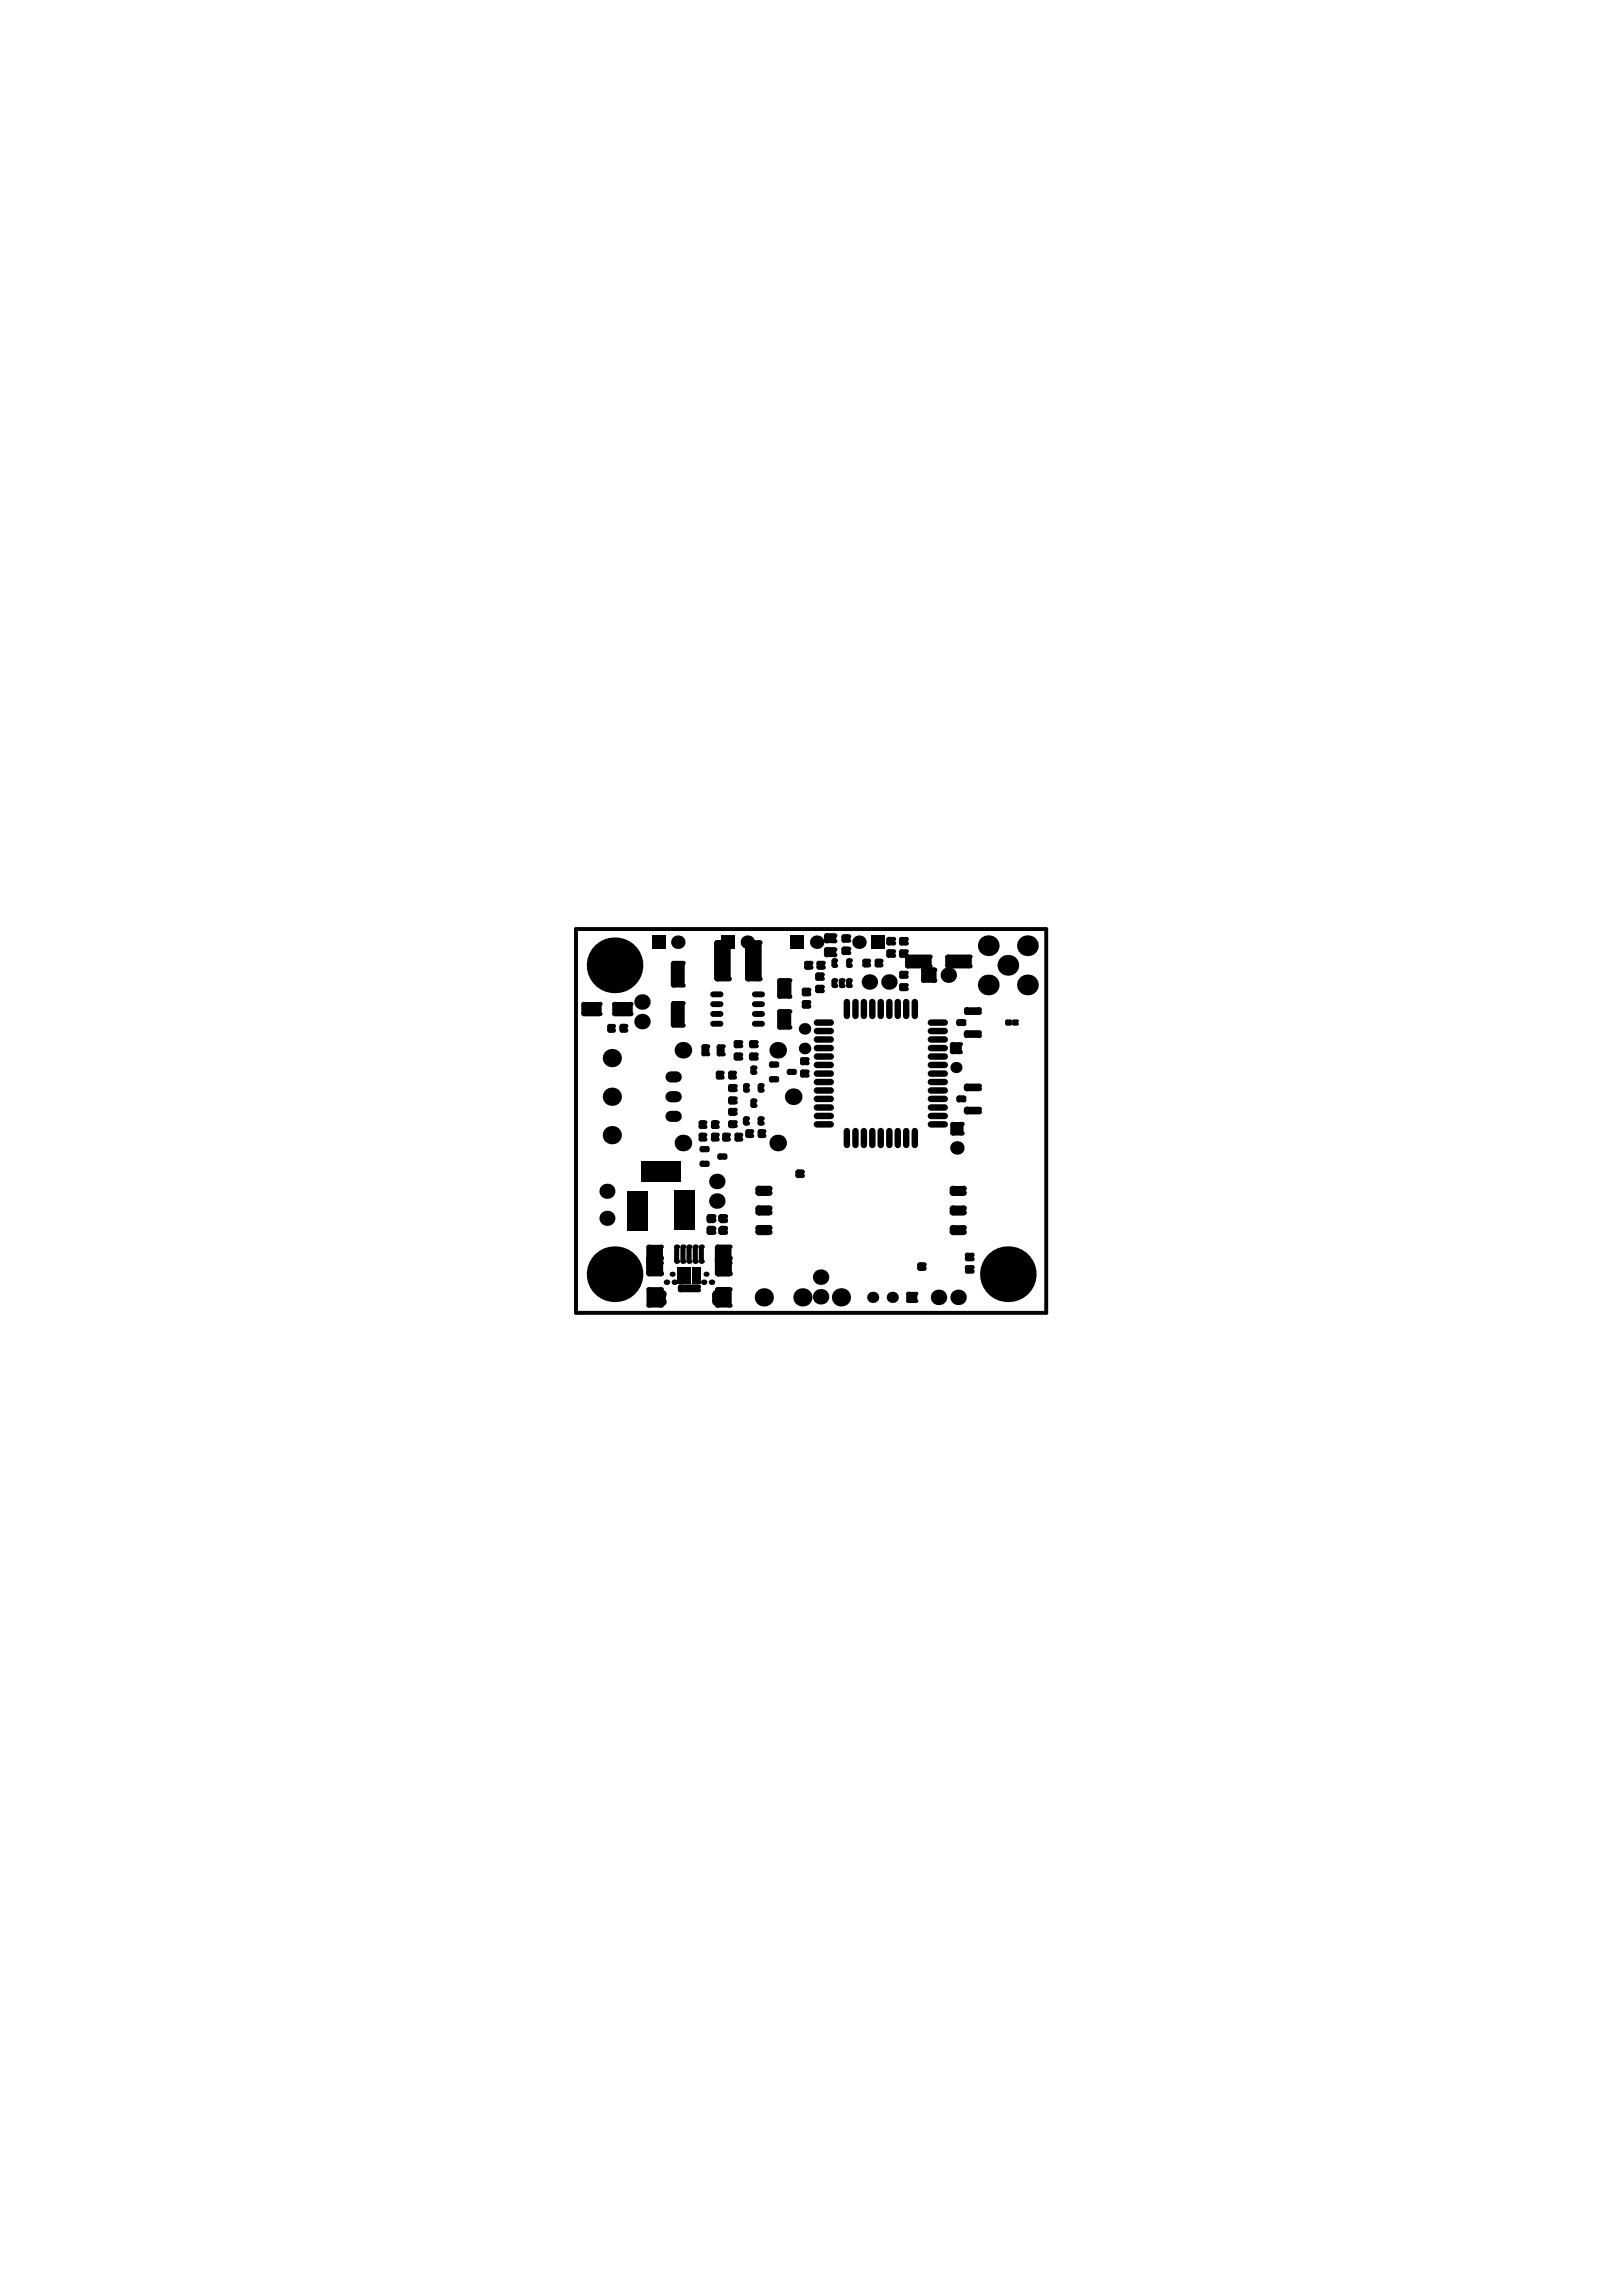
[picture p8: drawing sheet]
<svg xmlns="http://www.w3.org/2000/svg" width="210mm" height="297mm" viewBox="0 0 210 297" stroke-linecap="round" stroke-linejoin="round" font-family="sans-serif">
<path d="M74.5 120.2h60.9v49.6h-60.9z" fill="none" stroke="#000" stroke-width=".51"/>
<g fill="#000">
<circle cx="75.5" cy="131.2" r=".28"/>
<circle cx="75.5" cy="129.9" r=".28"/>
<circle cx="77.6" cy="129.9" r=".28"/>
<circle cx="77.6" cy="131.2" r=".28"/>
<circle cx="78.8" cy="133.3" r=".27"/>
<circle cx="78.8" cy="132.7" r=".27"/>
<circle cx="79.2" cy="136.9" r="1.18"/>
<circle cx="79.3" cy="133.3" r=".27"/>
<circle cx="79.3" cy="132.7" r=".27"/>
<circle cx="79.5" cy="131.2" r=".28"/>
<circle cx="79.5" cy="129.9" r=".28"/>
<circle cx="79.5" cy="124.9" r="3.6"/>
<circle cx="80.4" cy="133.3" r=".27"/>
<circle cx="80.4" cy="132.7" r=".27"/>
<circle cx="80.9" cy="132.7" r=".27"/>
<circle cx="80.9" cy="133.3" r=".27"/>
<circle cx="81.6" cy="131.2" r=".28"/>
<circle cx="81.6" cy="129.9" r=".28"/>
<circle cx="83.1" cy="132.2" r="1"/>
<circle cx="83.1" cy="129.6" r="1"/>
<circle cx="87.1" cy="127.5" r=".27"/>
<circle cx="87.1" cy="129.8" r=".27"/>
<circle cx="87.1" cy="132.7" r=".27"/>
<circle cx="87.1" cy="124.6" r=".27"/>
<circle cx="87.7" cy="121.9" r=".88"/>
<circle cx="88.4" cy="129.8" r=".27"/>
<circle cx="88.4" cy="127.5" r=".27"/>
<circle cx="88.4" cy="132.7" r=".27"/>
<circle cx="88.4" cy="124.6" r=".27"/>
<circle cx="88.4" cy="135.9" r="1.08"/>
<circle cx="91" cy="135.4" r=".25"/>
<circle cx="91" cy="136.4" r=".25"/>
<circle cx="91.5" cy="136.4" r=".25"/>
<circle cx="91.5" cy="135.4" r=".25"/>
<circle cx="92.8" cy="126.6" r=".33"/>
<circle cx="92.8" cy="121.9" r=".33"/>
<circle cx="92.9" cy="139.4" r=".27"/>
<circle cx="92.9" cy="138.8" r=".27"/>
<circle cx="93" cy="136.4" r=".25"/>
<circle cx="93" cy="135.4" r=".25"/>
<circle cx="93.4" cy="139.4" r=".27"/>
<circle cx="93.4" cy="138.8" r=".27"/>
<circle cx="93.5" cy="135.4" r=".25"/>
<circle cx="93.5" cy="136.4" r=".25"/>
<circle cx="94.3" cy="121.9" r=".33"/>
<circle cx="94.3" cy="126.6" r=".33"/>
<circle cx="94.5" cy="138.8" r=".27"/>
<circle cx="94.5" cy="139.4" r=".27"/>
<circle cx="95" cy="138.8" r=".27"/>
<circle cx="95" cy="139.4" r=".27"/>
<circle cx="95.2" cy="136.9" r=".27"/>
<circle cx="95.2" cy="134.8" r=".27"/>
<circle cx="95.2" cy="135.3" r=".27"/>
<circle cx="95.2" cy="136.4" r=".27"/>
<circle cx="95.8" cy="134.8" r=".27"/>
<circle cx="95.8" cy="136.9" r=".27"/>
<circle cx="95.8" cy="135.3" r=".27"/>
<circle cx="95.8" cy="136.4" r=".27"/>
<circle cx="96.7" cy="121.9" r=".88"/>
<circle cx="96.7" cy="121.9" r=".33"/>
<circle cx="96.7" cy="126.6" r=".33"/>
<circle cx="97.2" cy="134.8" r=".27"/>
<circle cx="97.2" cy="136.9" r=".27"/>
<circle cx="97.2" cy="136.4" r=".27"/>
<circle cx="97.2" cy="135.3" r=".27"/>
<circle cx="97.4" cy="138.1" r=".28"/>
<circle cx="97.4" cy="138.8" r=".28"/>
<circle cx="97.6" cy="138.8" r=".28"/>
<circle cx="97.6" cy="138.1" r=".28"/>
<circle cx="97.8" cy="134.8" r=".27"/>
<circle cx="97.8" cy="136.9" r=".27"/>
<circle cx="97.8" cy="136.4" r=".27"/>
<circle cx="97.8" cy="135.3" r=".27"/>
<circle cx="98.2" cy="126.6" r=".33"/>
<circle cx="98.2" cy="121.9" r=".33"/>
<circle cx="99.8" cy="137.6" r=".28"/>
<circle cx="99.8" cy="139.5" r=".28"/>
<circle cx="99.8" cy="139.8" r=".28"/>
<circle cx="99.8" cy="137.9" r=".28"/>
<circle cx="100.4" cy="139.8" r=".28"/>
<circle cx="100.4" cy="137.6" r=".28"/>
<circle cx="100.4" cy="137.9" r=".28"/>
<circle cx="100.4" cy="139.5" r=".28"/>
<circle cx="100.6" cy="135.9" r="1.08"/>
<circle cx="100.8" cy="128.9" r=".28"/>
<circle cx="100.8" cy="130.8" r=".28"/>
<circle cx="100.8" cy="126.8" r=".28"/>
<circle cx="100.8" cy="132.9" r=".28"/>
<circle cx="102.1" cy="138.6" r=".28"/>
<circle cx="102.1" cy="138.8" r=".28"/>
<circle cx="102.1" cy="126.8" r=".28"/>
<circle cx="102.1" cy="132.9" r=".28"/>
<circle cx="102.1" cy="128.9" r=".28"/>
<circle cx="102.1" cy="130.8" r=".28"/>
<circle cx="102.7" cy="138.6" r=".28"/>
<circle cx="102.7" cy="138.8" r=".28"/>
<circle cx="103.8" cy="137.5" r=".27"/>
<circle cx="103.8" cy="138.6" r=".27"/>
<circle cx="103.8" cy="137" r=".27"/>
<circle cx="103.8" cy="139.1" r=".27"/>
<circle cx="104" cy="130.2" r=".28"/>
<circle cx="104" cy="129.7" r=".28"/>
<circle cx="104" cy="128.1" r=".28"/>
<circle cx="104" cy="128.6" r=".28"/>
<circle cx="104.1" cy="133.1" r=".75"/>
<circle cx="104.1" cy="135.6" r=".75"/>
<circle cx="104.3" cy="124.6" r=".28"/>
<circle cx="104.3" cy="125.2" r=".28"/>
<circle cx="104.4" cy="137" r=".27"/>
<circle cx="104.4" cy="139.1" r=".27"/>
<circle cx="104.4" cy="137.5" r=".27"/>
<circle cx="104.4" cy="138.6" r=".27"/>
<circle cx="104.6" cy="130.2" r=".28"/>
<circle cx="104.6" cy="128.1" r=".28"/>
<circle cx="104.6" cy="129.7" r=".28"/>
<circle cx="104.6" cy="128.6" r=".28"/>
<circle cx="104.9" cy="124.6" r=".28"/>
<circle cx="104.9" cy="125.2" r=".28"/>
<circle cx="105.7" cy="121.9" r=".88"/>
<circle cx="105.8" cy="128.2" r=".28"/>
<circle cx="105.8" cy="126.1" r=".28"/>
<circle cx="105.8" cy="127.7" r=".28"/>
<circle cx="105.8" cy="126.6" r=".28"/>
<circle cx="105.9" cy="125.2" r=".28"/>
<circle cx="105.9" cy="124.6" r=".28"/>
<circle cx="106.3" cy="128.2" r=".28"/>
<circle cx="106.3" cy="126.6" r=".28"/>
<circle cx="106.3" cy="127.7" r=".28"/>
<circle cx="106.3" cy="126.1" r=".28"/>
<circle cx="106.5" cy="124.6" r=".28"/>
<circle cx="106.5" cy="125.2" r=".28"/>
<circle cx="106.9" cy="121" r=".28"/>
<circle cx="106.9" cy="122.8" r=".28"/>
<circle cx="106.9" cy="121.8" r=".28"/>
<circle cx="106.9" cy="123.6" r=".28"/>
<circle cx="107.9" cy="124.3" r=".28"/>
<circle cx="107.9" cy="126.8" r=".28"/>
<circle cx="107.9" cy="127.6" r=".28"/>
<circle cx="107.9" cy="124.9" r=".28"/>
<circle cx="108" cy="121" r=".28"/>
<circle cx="108" cy="123.6" r=".28"/>
<circle cx="108" cy="122.8" r=".28"/>
<circle cx="108" cy="121.8" r=".28"/>
<circle cx="108.1" cy="124.3" r=".28"/>
<circle cx="108.1" cy="126.8" r=".28"/>
<circle cx="108.1" cy="127.6" r=".28"/>
<circle cx="108.1" cy="124.9" r=".28"/>
<circle cx="108.8" cy="127.6" r=".28"/>
<circle cx="108.8" cy="126.8" r=".28"/>
<circle cx="109" cy="127.6" r=".28"/>
<circle cx="109" cy="126.8" r=".28"/>
<circle cx="109.2" cy="122.8" r=".28"/>
<circle cx="109.2" cy="121.7" r=".28"/>
<circle cx="109.2" cy="123.3" r=".28"/>
<circle cx="109.2" cy="121.2" r=".28"/>
<circle cx="109.8" cy="123.3" r=".28"/>
<circle cx="109.8" cy="122.8" r=".28"/>
<circle cx="109.8" cy="124.9" r=".28"/>
<circle cx="109.8" cy="127.6" r=".28"/>
<circle cx="109.8" cy="126.8" r=".28"/>
<circle cx="109.8" cy="121.7" r=".28"/>
<circle cx="109.8" cy="121.2" r=".28"/>
<circle cx="109.8" cy="124.3" r=".28"/>
<circle cx="110" cy="124.9" r=".28"/>
<circle cx="110" cy="124.3" r=".28"/>
<circle cx="110" cy="127.6" r=".28"/>
<circle cx="110" cy="126.8" r=".28"/>
<circle cx="111.2" cy="121.9" r=".88"/>
<circle cx="111.8" cy="124.9" r=".27"/>
<circle cx="111.8" cy="124.3" r=".27"/>
<circle cx="112.4" cy="124.3" r=".27"/>
<circle cx="112.4" cy="124.9" r=".27"/>
<circle cx="112.5" cy="127" r="1"/>
<circle cx="113.4" cy="124.3" r=".27"/>
<circle cx="113.4" cy="124.9" r=".27"/>
<circle cx="114" cy="124.9" r=".27"/>
<circle cx="114" cy="124.3" r=".27"/>
<circle cx="115" cy="123.1" r=".28"/>
<circle cx="115" cy="123.6" r=".28"/>
<circle cx="115" cy="121.5" r=".28"/>
<circle cx="115" cy="122" r=".28"/>
<circle cx="115" cy="127" r="1"/>
<circle cx="115.6" cy="123.6" r=".28"/>
<circle cx="115.6" cy="123.1" r=".28"/>
<circle cx="115.6" cy="122" r=".28"/>
<circle cx="115.6" cy="121.5" r=".28"/>
<circle cx="116.6" cy="126.4" r=".27"/>
<circle cx="116.6" cy="123.6" r=".28"/>
<circle cx="116.6" cy="122" r=".28"/>
<circle cx="116.6" cy="127.4" r=".27"/>
<circle cx="116.6" cy="125.9" r=".27"/>
<circle cx="116.6" cy="123.1" r=".28"/>
<circle cx="116.6" cy="121.5" r=".28"/>
<circle cx="116.6" cy="128" r=".27"/>
<circle cx="117.2" cy="128" r=".27"/>
<circle cx="117.2" cy="127.4" r=".27"/>
<circle cx="117.2" cy="126.4" r=".27"/>
<circle cx="117.2" cy="123.1" r=".28"/>
<circle cx="117.2" cy="125.9" r=".27"/>
<circle cx="117.2" cy="123.6" r=".28"/>
<circle cx="117.2" cy="121.5" r=".28"/>
<circle cx="117.2" cy="122" r=".28"/>
<circle cx="117.4" cy="123.8" r=".27"/>
<circle cx="117.4" cy="125" r=".27"/>
<circle cx="119.5" cy="126.9" r=".3"/>
<circle cx="119.5" cy="125.5" r=".3"/>
<circle cx="120.3" cy="123.8" r=".27"/>
<circle cx="120.3" cy="125" r=".27"/>
<circle cx="120.9" cy="126.9" r=".3"/>
<circle cx="120.9" cy="125.5" r=".3"/>
<circle cx="122.6" cy="125" r=".27"/>
<circle cx="122.6" cy="123.8" r=".27"/>
<circle cx="122.7" cy="126.2" r="1"/>
<circle cx="123.2" cy="135.1" r=".25"/>
<circle cx="123.2" cy="136.1" r=".25"/>
<circle cx="123.7" cy="138.1" r=".72"/>
<circle cx="124" cy="132.1" r=".28"/>
<circle cx="124" cy="132.5" r=".28"/>
<circle cx="124.2" cy="136.1" r=".25"/>
<circle cx="124.2" cy="135.1" r=".25"/>
<circle cx="124.7" cy="132.5" r=".28"/>
<circle cx="124.7" cy="132.1" r=".28"/>
<circle cx="125.1" cy="134" r=".3"/>
<circle cx="125.1" cy="131" r=".3"/>
<circle cx="125.1" cy="130.6" r=".3"/>
<circle cx="125.1" cy="133.6" r=".3"/>
<circle cx="125.5" cy="123.8" r=".27"/>
<circle cx="125.5" cy="125" r=".27"/>
<circle cx="126.6" cy="134" r=".3"/>
<circle cx="126.6" cy="131" r=".3"/>
<circle cx="126.6" cy="130.6" r=".3"/>
<circle cx="126.6" cy="133.6" r=".3"/>
<circle cx="127.9" cy="127.4" r="1.34"/>
<circle cx="127.9" cy="122.3" r="1.34"/>
<circle cx="130.3" cy="132.1" r=".2"/>
<circle cx="130.3" cy="132.5" r=".2"/>
<circle cx="130.4" cy="124.9" r="1.34"/>
<circle cx="130.7" cy="132.5" r=".2"/>
<circle cx="130.7" cy="132.1" r=".2"/>
<circle cx="131.2" cy="132.5" r=".2"/>
<circle cx="131.2" cy="132.1" r=".2"/>
<circle cx="131.5" cy="132.1" r=".2"/>
<circle cx="131.5" cy="132.5" r=".2"/>
<circle cx="133" cy="127.4" r="1.34"/>
<circle cx="133" cy="122.3" r="1.34"/>
<circle cx="78.5" cy="154.1" r=".98"/>
<circle cx="78.5" cy="157.6" r=".98"/>
<circle cx="79.2" cy="146.9" r="1.18"/>
<circle cx="79.2" cy="141.9" r="1.18"/>
<circle cx="88.4" cy="147.9" r="1.08"/>
<circle cx="90.7" cy="145.8" r=".27"/>
<circle cx="90.7" cy="146.8" r=".27"/>
<circle cx="90.7" cy="145.2" r=".27"/>
<circle cx="90.7" cy="147.4" r=".27"/>
<circle cx="90.8" cy="148.8" r=".28"/>
<circle cx="90.8" cy="150.4" r=".28"/>
<circle cx="90.8" cy="150.7" r=".28"/>
<circle cx="90.8" cy="148.5" r=".28"/>
<circle cx="91.2" cy="145.8" r=".27"/>
<circle cx="91.2" cy="147.4" r=".27"/>
<circle cx="91.2" cy="146.8" r=".27"/>
<circle cx="91.2" cy="145.2" r=".27"/>
<circle cx="91.4" cy="148.5" r=".28"/>
<circle cx="91.4" cy="148.8" r=".28"/>
<circle cx="91.4" cy="150.4" r=".28"/>
<circle cx="91.4" cy="150.7" r=".28"/>
<circle cx="91.7" cy="157.9" r=".27"/>
<circle cx="91.7" cy="159" r=".27"/>
<circle cx="91.7" cy="159.5" r=".27"/>
<circle cx="91.7" cy="158" r=".27"/>
<circle cx="91.7" cy="157.4" r=".27"/>
<circle cx="91.7" cy="158.9" r=".27"/>
<circle cx="92.2" cy="157.4" r=".27"/>
<circle cx="92.2" cy="158" r=".27"/>
<circle cx="92.2" cy="158.9" r=".27"/>
<circle cx="92.2" cy="159.5" r=".27"/>
<circle cx="92.3" cy="146.8" r=".27"/>
<circle cx="92.3" cy="145.8" r=".27"/>
<circle cx="92.3" cy="147.4" r=".27"/>
<circle cx="92.3" cy="145.2" r=".27"/>
<circle cx="92.3" cy="159" r=".27"/>
<circle cx="92.3" cy="159.5" r=".27"/>
<circle cx="92.3" cy="157.9" r=".27"/>
<circle cx="92.3" cy="157.4" r=".27"/>
<circle cx="92.8" cy="147.4" r=".27"/>
<circle cx="92.8" cy="146.8" r=".27"/>
<circle cx="92.8" cy="155.4" r="1"/>
<circle cx="92.8" cy="152.8" r="1"/>
<circle cx="92.8" cy="145.8" r=".27"/>
<circle cx="92.8" cy="145.2" r=".27"/>
<circle cx="93.1" cy="149.8" r=".28"/>
<circle cx="93.1" cy="149.5" r=".28"/>
<circle cx="93.2" cy="159" r=".27"/>
<circle cx="93.2" cy="157.9" r=".27"/>
<circle cx="93.2" cy="159.5" r=".27"/>
<circle cx="93.2" cy="157.4" r=".27"/>
<circle cx="93.3" cy="158" r=".27"/>
<circle cx="93.3" cy="159.5" r=".27"/>
<circle cx="93.3" cy="157.4" r=".27"/>
<circle cx="93.3" cy="158.9" r=".27"/>
<circle cx="93.7" cy="146.8" r=".27"/>
<circle cx="93.7" cy="147.4" r=".27"/>
<circle cx="93.8" cy="149.8" r=".28"/>
<circle cx="93.8" cy="149.5" r=".28"/>
<circle cx="93.8" cy="159" r=".27"/>
<circle cx="93.8" cy="159.5" r=".27"/>
<circle cx="93.8" cy="157.4" r=".27"/>
<circle cx="93.8" cy="158" r=".27"/>
<circle cx="93.8" cy="157.9" r=".27"/>
<circle cx="93.8" cy="158.9" r=".27"/>
<circle cx="94.2" cy="147.4" r=".27"/>
<circle cx="94.2" cy="146.8" r=".27"/>
<circle cx="94.5" cy="142.1" r=".27"/>
<circle cx="94.5" cy="145.2" r=".27"/>
<circle cx="94.5" cy="143.6" r=".27"/>
<circle cx="94.5" cy="142.6" r=".27"/>
<circle cx="94.5" cy="145.7" r=".27"/>
<circle cx="94.5" cy="144.1" r=".27"/>
<circle cx="94.5" cy="140.5" r=".27"/>
<circle cx="94.5" cy="141" r=".27"/>
<circle cx="95.1" cy="145.7" r=".27"/>
<circle cx="95.1" cy="140.5" r=".27"/>
<circle cx="95.1" cy="142.6" r=".27"/>
<circle cx="95.1" cy="141" r=".27"/>
<circle cx="95.1" cy="145.2" r=".27"/>
<circle cx="95.1" cy="142.1" r=".27"/>
<circle cx="95.1" cy="143.6" r=".27"/>
<circle cx="95.1" cy="144.1" r=".27"/>
<circle cx="95.3" cy="146.8" r=".27"/>
<circle cx="95.3" cy="147.4" r=".27"/>
<circle cx="95.8" cy="146.8" r=".27"/>
<circle cx="95.8" cy="147.4" r=".27"/>
<circle cx="96.4" cy="141.1" r=".28"/>
<circle cx="96.4" cy="145.3" r=".28"/>
<circle cx="96.4" cy="140.4" r=".28"/>
<circle cx="96.4" cy="144.7" r=".28"/>
<circle cx="96.7" cy="145.3" r=".28"/>
<circle cx="96.7" cy="141.1" r=".28"/>
<circle cx="96.7" cy="144.7" r=".28"/>
<circle cx="96.7" cy="140.4" r=".28"/>
<circle cx="96.7" cy="146.4" r=".27"/>
<circle cx="96.7" cy="147" r=".27"/>
<circle cx="97.2" cy="147" r=".27"/>
<circle cx="97.2" cy="146.4" r=".27"/>
<circle cx="97.4" cy="142.4" r=".28"/>
<circle cx="97.4" cy="143.1" r=".28"/>
<circle cx="97.6" cy="142.4" r=".28"/>
<circle cx="97.6" cy="143.1" r=".28"/>
<circle cx="98.1" cy="159.4" r=".36"/>
<circle cx="98.1" cy="156.3" r=".36"/>
<circle cx="98.1" cy="156.9" r=".36"/>
<circle cx="98.1" cy="158.8" r=".36"/>
<circle cx="98.1" cy="154.3" r=".36"/>
<circle cx="98.1" cy="153.8" r=".36"/>
<circle cx="98.3" cy="144.7" r=".28"/>
<circle cx="98.3" cy="146.4" r=".27"/>
<circle cx="98.3" cy="147" r=".27"/>
<circle cx="98.3" cy="145.3" r=".28"/>
<circle cx="98.3" cy="141.1" r=".28"/>
<circle cx="98.3" cy="140.4" r=".28"/>
<circle cx="98.6" cy="144.7" r=".28"/>
<circle cx="98.6" cy="141.1" r=".28"/>
<circle cx="98.6" cy="140.4" r=".28"/>
<circle cx="98.6" cy="145.3" r=".28"/>
<circle cx="98.8" cy="146.4" r=".27"/>
<circle cx="98.8" cy="147" r=".27"/>
<circle cx="99.5" cy="153.8" r=".36"/>
<circle cx="99.5" cy="156.9" r=".36"/>
<circle cx="99.5" cy="154.3" r=".36"/>
<circle cx="99.5" cy="159.4" r=".36"/>
<circle cx="99.5" cy="156.3" r=".36"/>
<circle cx="99.5" cy="158.8" r=".36"/>
<circle cx="100.6" cy="147.9" r="1.08"/>
<circle cx="102.6" cy="141.9" r="1.08"/>
<circle cx="103.2" cy="151.6" r=".3"/>
<circle cx="103.2" cy="152.1" r=".3"/>
<circle cx="103.7" cy="152.1" r=".3"/>
<circle cx="103.7" cy="151.6" r=".3"/>
<circle cx="123.3" cy="153.8" r=".36"/>
<circle cx="123.3" cy="158.8" r=".36"/>
<circle cx="123.3" cy="159.4" r=".36"/>
<circle cx="123.3" cy="145.4" r=".28"/>
<circle cx="123.3" cy="156.3" r=".36"/>
<circle cx="123.3" cy="154.3" r=".36"/>
<circle cx="123.3" cy="146.6" r=".28"/>
<circle cx="123.3" cy="156.9" r=".36"/>
<circle cx="123.8" cy="148.5" r=".88"/>
<circle cx="124" cy="142.3" r=".28"/>
<circle cx="124" cy="142" r=".28"/>
<circle cx="124.4" cy="145.4" r=".28"/>
<circle cx="124.4" cy="146.6" r=".28"/>
<circle cx="124.6" cy="158.8" r=".36"/>
<circle cx="124.6" cy="156.3" r=".36"/>
<circle cx="124.6" cy="159.4" r=".36"/>
<circle cx="124.6" cy="156.9" r=".36"/>
<circle cx="124.6" cy="154.3" r=".36"/>
<circle cx="124.6" cy="153.8" r=".36"/>
<circle cx="124.7" cy="142.3" r=".28"/>
<circle cx="124.7" cy="142" r=".28"/>
<circle cx="125.1" cy="143.5" r=".3"/>
<circle cx="125.1" cy="140.9" r=".3"/>
<circle cx="125.1" cy="140.5" r=".3"/>
<circle cx="125.1" cy="143.9" r=".3"/>
<circle cx="126.6" cy="140.9" r=".3"/>
<circle cx="126.6" cy="143.9" r=".3"/>
<circle cx="126.6" cy="143.5" r=".3"/>
<circle cx="126.6" cy="140.5" r=".3"/>
<circle cx="79.5" cy="164.8" r="3.6"/>
<circle cx="83.9" cy="163.4" r=".28"/>
<circle cx="83.9" cy="166.8" r=".28"/>
<circle cx="83.9" cy="168.9" r=".28"/>
<circle cx="83.9" cy="161.3" r=".28"/>
<circle cx="84" cy="162.8" r=".36"/>
<circle cx="84" cy="164.8" r=".36"/>
<circle cx="84.7" cy="167.4" r=".55"/>
<circle cx="84.7" cy="168.4" r=".55"/>
<circle cx="85.5" cy="164.8" r=".36"/>
<circle cx="85.5" cy="162.8" r=".36"/>
<circle cx="85.5" cy="161.3" r=".28"/>
<circle cx="85.5" cy="168.9" r=".28"/>
<circle cx="85.5" cy="166.8" r=".28"/>
<circle cx="85.5" cy="163.4" r=".28"/>
<circle cx="85.6" cy="167.4" r=".55"/>
<circle cx="85.6" cy="168.4" r=".55"/>
<circle cx="86.2" cy="165.9" r=".36"/>
<circle cx="87" cy="164.8" r=".33"/>
<circle cx="87.3" cy="165.9" r=".36"/>
<circle cx="87.5" cy="163.2" r=".28"/>
<circle cx="87.5" cy="161.3" r=".28"/>
<circle cx="87.6" cy="161.3" r=".28"/>
<circle cx="87.6" cy="163.2" r=".28"/>
<circle cx="88" cy="166.9" r=".28"/>
<circle cx="88" cy="166.4" r=".28"/>
<circle cx="88.3" cy="163.2" r=".28"/>
<circle cx="88.3" cy="161.3" r=".28"/>
<circle cx="88.4" cy="163.2" r=".28"/>
<circle cx="88.4" cy="161.3" r=".28"/>
<circle cx="89.1" cy="161.3" r=".28"/>
<circle cx="89.1" cy="163.2" r=".28"/>
<circle cx="89.2" cy="161.3" r=".28"/>
<circle cx="89.2" cy="163.2" r=".28"/>
<circle cx="89.9" cy="161.3" r=".28"/>
<circle cx="89.9" cy="163.2" r=".28"/>
<circle cx="90" cy="163.2" r=".28"/>
<circle cx="90" cy="161.3" r=".28"/>
<circle cx="90.3" cy="166.4" r=".28"/>
<circle cx="90.3" cy="166.9" r=".28"/>
<circle cx="90.7" cy="161.3" r=".28"/>
<circle cx="90.7" cy="163.2" r=".28"/>
<circle cx="90.8" cy="161.3" r=".28"/>
<circle cx="90.8" cy="163.2" r=".28"/>
<circle cx="91.1" cy="165.9" r=".36"/>
<circle cx="91.4" cy="164.8" r=".33"/>
<circle cx="92.1" cy="165.9" r=".36"/>
<circle cx="92.7" cy="168.4" r=".55"/>
<circle cx="92.7" cy="167.4" r=".55"/>
<circle cx="92.8" cy="163.4" r=".28"/>
<circle cx="92.8" cy="166.8" r=".28"/>
<circle cx="92.8" cy="168.9" r=".28"/>
<circle cx="92.8" cy="161.3" r=".28"/>
<circle cx="92.9" cy="162.8" r=".36"/>
<circle cx="92.9" cy="164.8" r=".36"/>
<circle cx="93.6" cy="167.4" r=".55"/>
<circle cx="93.6" cy="168.4" r=".55"/>
<circle cx="94.4" cy="164.8" r=".36"/>
<circle cx="94.4" cy="162.8" r=".36"/>
<circle cx="94.4" cy="168.9" r=".28"/>
<circle cx="94.4" cy="166.8" r=".28"/>
<circle cx="94.4" cy="163.4" r=".28"/>
<circle cx="94.4" cy="161.3" r=".28"/>
<circle cx="98.8" cy="167.8" r="1.18"/>
<circle cx="103.8" cy="167.8" r="1.18"/>
<circle cx="106.2" cy="165.2" r="1"/>
<circle cx="106.2" cy="167.8" r="1"/>
<circle cx="108.8" cy="167.8" r="1.18"/>
<circle cx="112.9" cy="167.8" r=".72"/>
<circle cx="115.5" cy="167.8" r=".72"/>
<circle cx="117.5" cy="167.4" r=".24"/>
<circle cx="117.5" cy="168.3" r=".24"/>
<circle cx="118.5" cy="167.4" r=".24"/>
<circle cx="118.5" cy="168.3" r=".24"/>
<circle cx="119" cy="164.1" r=".3"/>
<circle cx="119" cy="163.6" r=".3"/>
<circle cx="119.5" cy="163.6" r=".3"/>
<circle cx="119.5" cy="164.1" r=".3"/>
<circle cx="121.5" cy="167.8" r="1"/>
<circle cx="124" cy="167.8" r="1"/>
<circle cx="125.1" cy="163.9" r=".28"/>
<circle cx="125.1" cy="162.3" r=".28"/>
<circle cx="125.1" cy="162.9" r=".28"/>
<circle cx="125.1" cy="164.5" r=".28"/>
<circle cx="125.7" cy="164.5" r=".28"/>
<circle cx="125.7" cy="162.3" r=".28"/>
<circle cx="125.7" cy="162.9" r=".28"/>
<circle cx="125.7" cy="163.9" r=".28"/>
<circle cx="130.4" cy="164.8" r="3.6"/>
</g>
<g fill="#000">
<path d="M75.5 129.6h2.1l.3 .3v1.3l-.3 .3h-2.1l-.3-.3v-1.3z" fill-rule="evenodd"/>
<path d="M78.8 132.5h.6l.2 .3v.5l-.2 .3h-.6l-.2-.3v-.5z" fill-rule="evenodd"/>
<path d="M79.5 129.6h2.1l.3 .3v1.3l-.3 .3h-2.1l-.3-.3v-1.3z" fill-rule="evenodd"/>
<path d="M80.4 132.4h.5l.3 .3v.6l-.3 .3h-.5l-.3-.3v-.6z" fill-rule="evenodd"/>
<path d="M84.3 121h1.8v1.8h-1.8z" fill-rule="evenodd"/>
<path d="M87.1 124.3h1.2l.3 .3v2.9l-.3 .3h-1.2l-.3-.3v-2.9z" fill-rule="evenodd"/>
<path d="M87.1 129.5h1.3l.2 .3v2.9l-.2 .3h-1.3l-.3-.3v-2.9z" fill-rule="evenodd"/>
<path d="M91 135.1h.5l.3 .2v1.1l-.3 .2h-.5l-.2-.2v-1.1z" fill-rule="evenodd"/>
<path d="M92.7 121.6h1.5l.4 .3v4.7l-.4 .4h-1.5l-.3-.4v-4.7z" fill-rule="evenodd"/>
<path d="M92.9 138.5h.5l.3 .3v.6l-.3 .3h-.5l-.3-.3v-.6z" fill-rule="evenodd"/>
<path d="M93.3 121h1.8v1.8h-1.8z" fill-rule="evenodd"/>
<path d="M93 135.1h.5l.3 .3v1l-.3 .3h-.5l-.3-.3v-1z" fill-rule="evenodd"/>
<path d="M94.5 138.5h.5l.3 .3v.6l-.3 .3h-.5l-.3-.3v-.6z" fill-rule="evenodd"/>
<path d="M95.2 134.6h.6l.3 .2v.5l-.3 .3h-.6l-.3-.3v-.5z" fill-rule="evenodd"/>
<path d="M95.2 136.2h.6l.3 .2v.5l-.3 .3h-.6l-.3-.3v-.5z" fill-rule="evenodd"/>
<path d="M96.7 121.6h1.5l.4 .4v4.7l-.4 .3h-1.5l-.3-.3v-4.7z" fill-rule="evenodd"/>
<path d="M97.2 134.6h.6l.3 .2v.5l-.3 .3h-.6l-.3-.3v-.5z" fill-rule="evenodd"/>
<path d="M97.2 136.2h.6l.3 .2v.5l-.3 .3h-.6l-.3-.3v-.5z" fill-rule="evenodd"/>
<path d="M97.4 137.9h.2l.3 .2v.7l-.3 .3h-.2l-.3-.3v-.7z" fill-rule="evenodd"/>
<path d="M99.8 139.2h.6l.3 .3v.3l-.3 .2h-.6l-.3-.2v-.3z" fill-rule="evenodd"/>
<path d="M99.8 137.3h.6l.3 .3v.3l-.3 .2h-.6l-.3-.2v-.3z" fill-rule="evenodd"/>
<path d="M100.8 130.5h1.3l.3 .3v2.1l-.3 .3h-1.3l-.2-.3v-2.1z" fill-rule="evenodd"/>
<path d="M100.8 126.5h1.3l.3 .3v2.1l-.3 .3h-1.3l-.2-.3v-2.1z" fill-rule="evenodd"/>
<path d="M102.3 121h1.8v1.8h-1.8z" fill-rule="evenodd"/>
<path d="M102.1 138.3h.6l.3 .3v.2l-.3 .3h-.6l-.3-.3v-.2z" fill-rule="evenodd"/>
<path d="M103.8 136.8h.6l.3 .2v.5l-.3 .3h-.6l-.3-.3v-.5z" fill-rule="evenodd"/>
<path d="M103.8 138.4h.6l.3 .2v.5l-.3 .3h-.6l-.3-.3v-.5z" fill-rule="evenodd"/>
<path d="M104 129.4h.6l.3 .3v.5l-.3 .3h-.6l-.2-.3v-.5z" fill-rule="evenodd"/>
<path d="M104 127.8h.6l.3 .3v.5l-.3 .3h-.6l-.2-.3v-.5z" fill-rule="evenodd"/>
<path d="M104.3 124.3h.6l.3 .3v.6l-.3 .3h-.6l-.2-.3v-.6z" fill-rule="evenodd"/>
<path d="M105.9 124.3h.6l.3 .3v.6l-.3 .3h-.6l-.2-.3v-.6z" fill-rule="evenodd"/>
<path d="M105.8 127.4h.5l.3 .3v.5l-.3 .3h-.5l-.3-.3v-.5z" fill-rule="evenodd"/>
<path d="M105.8 125.8h.5l.3 .3v.5l-.3 .3h-.5l-.3-.3v-.5z" fill-rule="evenodd"/>
<path d="M106.9 122.5h1.1l.2 .3v.7l-.2 .3h-1.1l-.3-.3v-.7z" fill-rule="evenodd"/>
<path d="M106.9 120.7h1.1l.2 .3v.7l-.2 .3h-1.1l-.3-.3v-.7z" fill-rule="evenodd"/>
<path d="M107.9 126.6h.2l.2 .2v.7l-.2 .3h-.2l-.3-.3v-.7z" fill-rule="evenodd"/>
<path d="M107.9 124h.1l.3 .3v.6l-.3 .3h-.1l-.3-.3v-.6z" fill-rule="evenodd"/>
<path d="M108.6 126.8l.2-.2h.2l.3 .2v.8l-.3 .2h-.2l-.2-.2z" fill-rule="evenodd"/>
<path d="M109.2 122.5h.6l.2 .2v.6l-.2 .2h-.6l-.3-.2v-.6z" fill-rule="evenodd"/>
<path d="M109.2 120.9h.6l.2 .2v.6l-.2 .2h-.6l-.3-.2v-.6z" fill-rule="evenodd"/>
<path d="M109.8 126.6h.2l.3 .2v.8l-.3 .2h-.2l-.3-.2v-.8z" fill-rule="evenodd"/>
<path d="M109.8 124h.1l.3 .3v.7l-.3 .2h-.1l-.3-.2v-.7z" fill-rule="evenodd"/>
<path d="M111.9 124h.5l.2 .3v.6l-.2 .3h-.5l-.3-.3v-.6z" fill-rule="evenodd"/>
<path d="M113.5 124h.5l.2 .3v.6l-.2 .3h-.5l-.3-.3v-.6z" fill-rule="evenodd"/>
<path d="M112.8 121h1.8v1.8h-1.8z" fill-rule="evenodd"/>
<path d="M115 122.8h.6l.3 .3v.5l-.3 .3h-.6l-.3-.3v-.5z" fill-rule="evenodd"/>
<path d="M115 121.2h.6l.3 .3v.5l-.3 .3h-.6l-.3-.3v-.5z" fill-rule="evenodd"/>
<path d="M116.6 127.2h.6l.3 .2v.6l-.3 .2h-.6l-.2-.2v-.6z" fill-rule="evenodd"/>
<path d="M116.6 125.6h.6l.3 .3v.5l-.3 .2h-.6l-.2-.2v-.5z" fill-rule="evenodd"/>
<path d="M116.3 123.1l.3-.3h.6l.3 .3v.5l-.3 .3h-.6l-.3-.3z" fill-rule="evenodd"/>
<path d="M116.3 121.5l.3-.3h.6l.3 .3v.5l-.3 .3h-.6l-.3-.3z" fill-rule="evenodd"/>
<path d="M119.5 125.1h1.4l.3 .3v1.4l-.3 .3h-1.4l-.3-.3v-1.4z" fill-rule="evenodd"/>
<path d="M117.4 123.5h2.9l.3 .3v1.2l-.3 .3h-2.9l-.3-.3v-1.2z" fill-rule="evenodd"/>
<path d="M124 131.8h.6l.3 .3v.4l-.3 .2h-.6l-.3-.2v-.4z" fill-rule="evenodd"/>
<path d="M123.2 134.8h1l.3 .3v1l-.3 .3h-1l-.3-.3v-1z" fill-rule="evenodd"/>
<path d="M125 133.3h1.6l.3 .3v.4l-.3 .3h-1.6l-.3-.3v-.4z" fill-rule="evenodd"/>
<path d="M122.6 123.5h2.9l.3 .3v1.2l-.3 .3h-2.9l-.3-.3v-1.2z" fill-rule="evenodd"/>
<path d="M125.1 130.3h1.5l.4 .3v.4l-.4 .3h-1.5l-.4-.3v-.4z" fill-rule="evenodd"/>
<path d="M130.3 131.9h.4l.2 .2v.4l-.2 .2h-.4l-.2-.2v-.4z" fill-rule="evenodd"/>
<path d="M131.2 131.9h.3l.2 .2v.4l-.2 .2h-.3l-.2-.2v-.4z" fill-rule="evenodd"/>
<path d="M83 150.3h5.1v2.6h-5.1z" fill-rule="evenodd"/>
<path d="M81.2 154h2.7v5.2h-2.7z" fill-rule="evenodd"/>
<path d="M87.2 154h2.7v5.2h-2.7z" fill-rule="evenodd"/>
<path d="M90.7 146.5h.5l.2 .3v.6l-.2 .3h-.5l-.3-.3v-.6z" fill-rule="evenodd"/>
<path d="M90.7 144.9h.5l.2 .3v.6l-.2 .2h-.5l-.3-.2v-.6z" fill-rule="evenodd"/>
<path d="M91.7 158.7h.6l.3 .3v.5l-.3 .2h-.6l-.3-.2v-.5z" fill-rule="evenodd"/>
<path d="M91.7 157.1h.6l.3 .3v.5l-.3 .2h-.6l-.3-.2v-.5z" fill-rule="evenodd"/>
<path d="M91.7 158.6h.5l.3 .3v.6l-.3 .2h-.5l-.3-.2v-.6z" fill-rule="evenodd"/>
<path d="M90.5 148.5l.3-.2h.6l.3 .2v.3l-.3 .3h-.6l-.3-.3z" fill-rule="evenodd"/>
<path d="M90.8 150.2h.6l.3 .2v.3l-.3 .3h-.6l-.3-.3v-.3z" fill-rule="evenodd"/>
<path d="M91.7 157.1h.5l.3 .3v.6l-.3 .3h-.5l-.3-.3v-.6z" fill-rule="evenodd"/>
<path d="M92.3 146.5h.5l.2 .3v.6l-.2 .3h-.5l-.3-.3v-.6z" fill-rule="evenodd"/>
<path d="M92.3 144.9h.5l.2 .3v.6l-.2 .2h-.5l-.3-.2v-.6z" fill-rule="evenodd"/>
<path d="M93.3 158.6h.5l.3 .3v.6l-.3 .2h-.5l-.3-.2v-.6z" fill-rule="evenodd"/>
<path d="M93.7 146.5h.5l.3 .3v.6l-.3 .3h-.5l-.3-.3v-.6z" fill-rule="evenodd"/>
<path d="M93.3 157.1h.5l.3 .3v.6l-.3 .3h-.5l-.3-.3v-.6z" fill-rule="evenodd"/>
<path d="M93.1 149.2h.7l.2 .3v.3l-.2 .2h-.7l-.3-.2v-.3z" fill-rule="evenodd"/>
<path d="M93.2 158.7h.6l.3 .3v.5l-.3 .2h-.6l-.3-.2v-.5z" fill-rule="evenodd"/>
<path d="M93.2 157.1h.6l.3 .3v.5l-.3 .2h-.6l-.3-.2v-.5z" fill-rule="evenodd"/>
<path d="M94.5 144.9h.6l.2 .3v.5l-.2 .3h-.6l-.3-.3v-.5z" fill-rule="evenodd"/>
<path d="M94.5 143.3h.6l.2 .3v.5l-.2 .3h-.6l-.3-.3v-.5z" fill-rule="evenodd"/>
<path d="M94.5 140.2h.6l.2 .3v.5l-.2 .3h-.6l-.3-.3v-.5z" fill-rule="evenodd"/>
<path d="M94.5 141.8h.6l.2 .3v.5l-.2 .3h-.6l-.3-.3v-.5z" fill-rule="evenodd"/>
<path d="M95.3 146.5h.5l.3 .3v.6l-.3 .3h-.5l-.3-.3v-.6z" fill-rule="evenodd"/>
<path d="M96.4 144.4h.3l.2 .3v.6l-.2 .3h-.3l-.3-.3v-.6z" fill-rule="evenodd"/>
<path d="M96.4 140.2h.3l.3 .2v.7l-.3 .3h-.3l-.2-.3v-.7z" fill-rule="evenodd"/>
<path d="M96.7 146.1h.5l.3 .3v.6l-.3 .2h-.5l-.3-.2v-.6z" fill-rule="evenodd"/>
<path d="M97.4 142.1h.2l.3 .3v.7l-.3 .2h-.2l-.3-.2v-.7z" fill-rule="evenodd"/>
<path d="M98.3 140.1h.3l.2 .3v.6l-.2 .3h-.3l-.3-.3v-.6z" fill-rule="evenodd"/>
<path d="M98.3 144.4h.3l.2 .3v.6l-.2 .3h-.3l-.3-.3v-.6z" fill-rule="evenodd"/>
<path d="M98.3 146.1h.5l.3 .3v.6l-.3 .2h-.5l-.3-.2v-.6z" fill-rule="evenodd"/>
<path d="M98.1 155.9h1.4l.4 .4v.6l-.4 .4h-1.4l-.3-.4v-.6z" fill-rule="evenodd"/>
<path d="M98.1 158.5h1.4l.4 .3v.6l-.4 .4h-1.4l-.3-.4v-.6z" fill-rule="evenodd"/>
<path d="M98.1 153.4h1.4l.4 .4v.6l-.4 .3h-1.4l-.3-.3v-.6z" fill-rule="evenodd"/>
<path d="M103.2 151.3h.5l.3 .3v.5l-.3 .3h-.5l-.3-.3v-.5z" fill-rule="evenodd"/>
<path d="M124 141.7h.7l.3 .3v.3l-.3 .3h-.7l-.2-.3v-.3z" fill-rule="evenodd"/>
<path d="M123.2 145.2h1.2l.3 .2v1.2l-.3 .3h-1.2l-.2-.3v-1.2z" fill-rule="evenodd"/>
<path d="M122.9 158.8l.4-.3h1.3l.4 .3v.6l-.4 .4h-1.3l-.4-.4z" fill-rule="evenodd"/>
<path d="M122.9 156.3l.4-.3h1.3l.4 .3v.6l-.4 .4h-1.3l-.4-.4z" fill-rule="evenodd"/>
<path d="M122.9 153.8l.4-.4h1.3l.4 .4v.6l-.4 .3h-1.3l-.4-.3z" fill-rule="evenodd"/>
<path d="M125 143.2h1.6l.3 .3v.4l-.3 .3h-1.6l-.3-.3v-.4z" fill-rule="evenodd"/>
<path d="M125 140.2h1.6l.3 .3v.4l-.3 .3h-1.6l-.3-.3v-.4z" fill-rule="evenodd"/>
<path d="M83.9 161h1.6l.3 .3v2.1l-.3 .3h-1.6l-.3-.3v-2.1z" fill-rule="evenodd"/>
<path d="M83.9 166.5h1.6l.3 .3v2.1l-.3 .3h-1.6l-.2-.3v-2.1z" fill-rule="evenodd"/>
<path d="M84 162.4h1.5l.3 .4v2l-.3 .3h-1.5l-.4-.3v-2z" fill-rule="evenodd"/>
<path d="M84.7 166.9h.9l.6 .5v1l-.6 .6h-.9l-.5-.6v-1z" fill-rule="evenodd"/>
<path d="M87.2 161.3l.3-.3 .4 .3v1.9l-.3 .3-.4-.3z" fill-rule="evenodd"/>
<path d="M87.6 164.5h.6v1.6h-.6z" fill-rule="evenodd"/>
<path d="M87.6 164h.6v1.8h-.6z" fill-rule="evenodd"/>
<path d="M88 166.2h2.3l.3 .2v.5l-.3 .3h-2.3l-.3-.3v-.5z" fill-rule="evenodd"/>
<path d="M88.2 164.5h.6v1.6h-.6z" fill-rule="evenodd"/>
<path d="M88.2 164h.6v1.8h-.6z" fill-rule="evenodd"/>
<path d="M88.3 161l.4 .3v1.9l-.3 .3-.4-.3v-1.9z" fill-rule="evenodd"/>
<path d="M88.9 164.5h.6v1.6h-.6z" fill-rule="evenodd"/>
<path d="M88.8 161.3l.3-.3 .4 .3v1.9l-.3 .3-.4-.3z" fill-rule="evenodd"/>
<path d="M88.9 163.9h.6v1.8h-.6z" fill-rule="evenodd"/>
<path d="M89.5 164.5h.6v1.6h-.6z" fill-rule="evenodd"/>
<path d="M89.5 164h.6v1.8h-.6z" fill-rule="evenodd"/>
<path d="M89.9 161l.4 .3v1.9l-.3 .3-.4-.3v-1.9z" fill-rule="evenodd"/>
<path d="M90.2 164.5h.6v1.6h-.6z" fill-rule="evenodd"/>
<path d="M90.2 164h.6v1.8h-.6z" fill-rule="evenodd"/>
<path d="M90.4 161.3l.3-.3 .4 .3v1.9l-.3 .3-.4-.3z" fill-rule="evenodd"/>
<path d="M92.8 161h1.6l.3 .3v2.1l-.3 .3h-1.6l-.3-.3v-2.1z" fill-rule="evenodd"/>
<path d="M92.8 166.5h1.6l.3 .3v2.1l-.3 .3h-1.6l-.3-.3v-2.1z" fill-rule="evenodd"/>
<path d="M92.7 166.9h.9l.6 .5v1l-.6 .6h-.9l-.5-.6v-1z" fill-rule="evenodd"/>
<path d="M92.9 162.4h1.5l.3 .4v2l-.3 .4h-1.5l-.4-.4v-2z" fill-rule="evenodd"/>
<path d="M118.7 163.6l.3-.3h.5l.3 .3v.5l-.3 .3h-.5l-.3-.3z" fill-rule="evenodd"/>
<path d="M117.5 167.1h1l.2 .3v.9l-.2 .3h-1l-.2-.3v-.9z" fill-rule="evenodd"/>
<path d="M125.1 163.7h.6l.3 .2v.6l-.3 .3h-.6l-.2-.3v-.6z" fill-rule="evenodd"/>
<path d="M125.1 162.1h.6l.3 .2v.6l-.3 .3h-.6l-.2-.3v-.6z" fill-rule="evenodd"/>
</g>
<path d="M86.8 139.3h.7M86.8 144.4h.7M86.8 141.9h.7" fill="none" stroke="#000" stroke-width="1.4"/>
<g fill="none" stroke="#000" stroke-width=".84">
<path d="M105.7 140h1.8M105.7 138.9h1.8M105.7 137.8h1.8M105.7 135.6h1.8M105.7 133.4h1.8M105.7 136.7h1.8M105.7 134.5h1.8M105.7 132.3h1.8M109.6 129.6v1.8M110.7 129.6v1.8M111.8 129.6v1.8M112.9 129.6v1.8"/>
<path d="M114 129.6v1.8M115.1 129.6v1.8M116.2 129.6v1.8M117.3 129.6v1.8M118.4 129.6v1.8M120.5 140h1.8M120.5 138.9h1.8M120.5 137.8h1.8M120.5 135.6h1.8M120.5 133.4h1.8M120.5 136.7h1.8M120.5 134.5h1.8"/>
<path d="M120.5 132.3h1.8M105.7 145.5h1.8M105.7 143.3h1.8M105.7 141.1h1.8M105.7 144.4h1.8M105.7 142.2h1.8M109.6 146.3v1.8M110.7 146.3v1.8M111.8 146.3v1.8M112.9 146.3v1.8M114 146.3v1.8M115.1 146.3v1.8"/>
<path d="M116.2 146.3v1.8M117.3 146.3v1.8M118.4 146.3v1.8M120.5 145.5h1.8M120.5 143.3h1.8M120.5 141.1h1.8M120.5 144.4h1.8M120.5 142.2h1.8"/>
</g>
<path d="M92.3 131.2h.9M92.3 128.6h.9M92.3 132.4h.9M92.3 129.9h.9M97.7 131.2h.9M97.7 128.6h.9M97.7 132.4h.9M97.7 129.9h.9" fill="none" stroke="#000" stroke-width=".76"/>
</svg>
